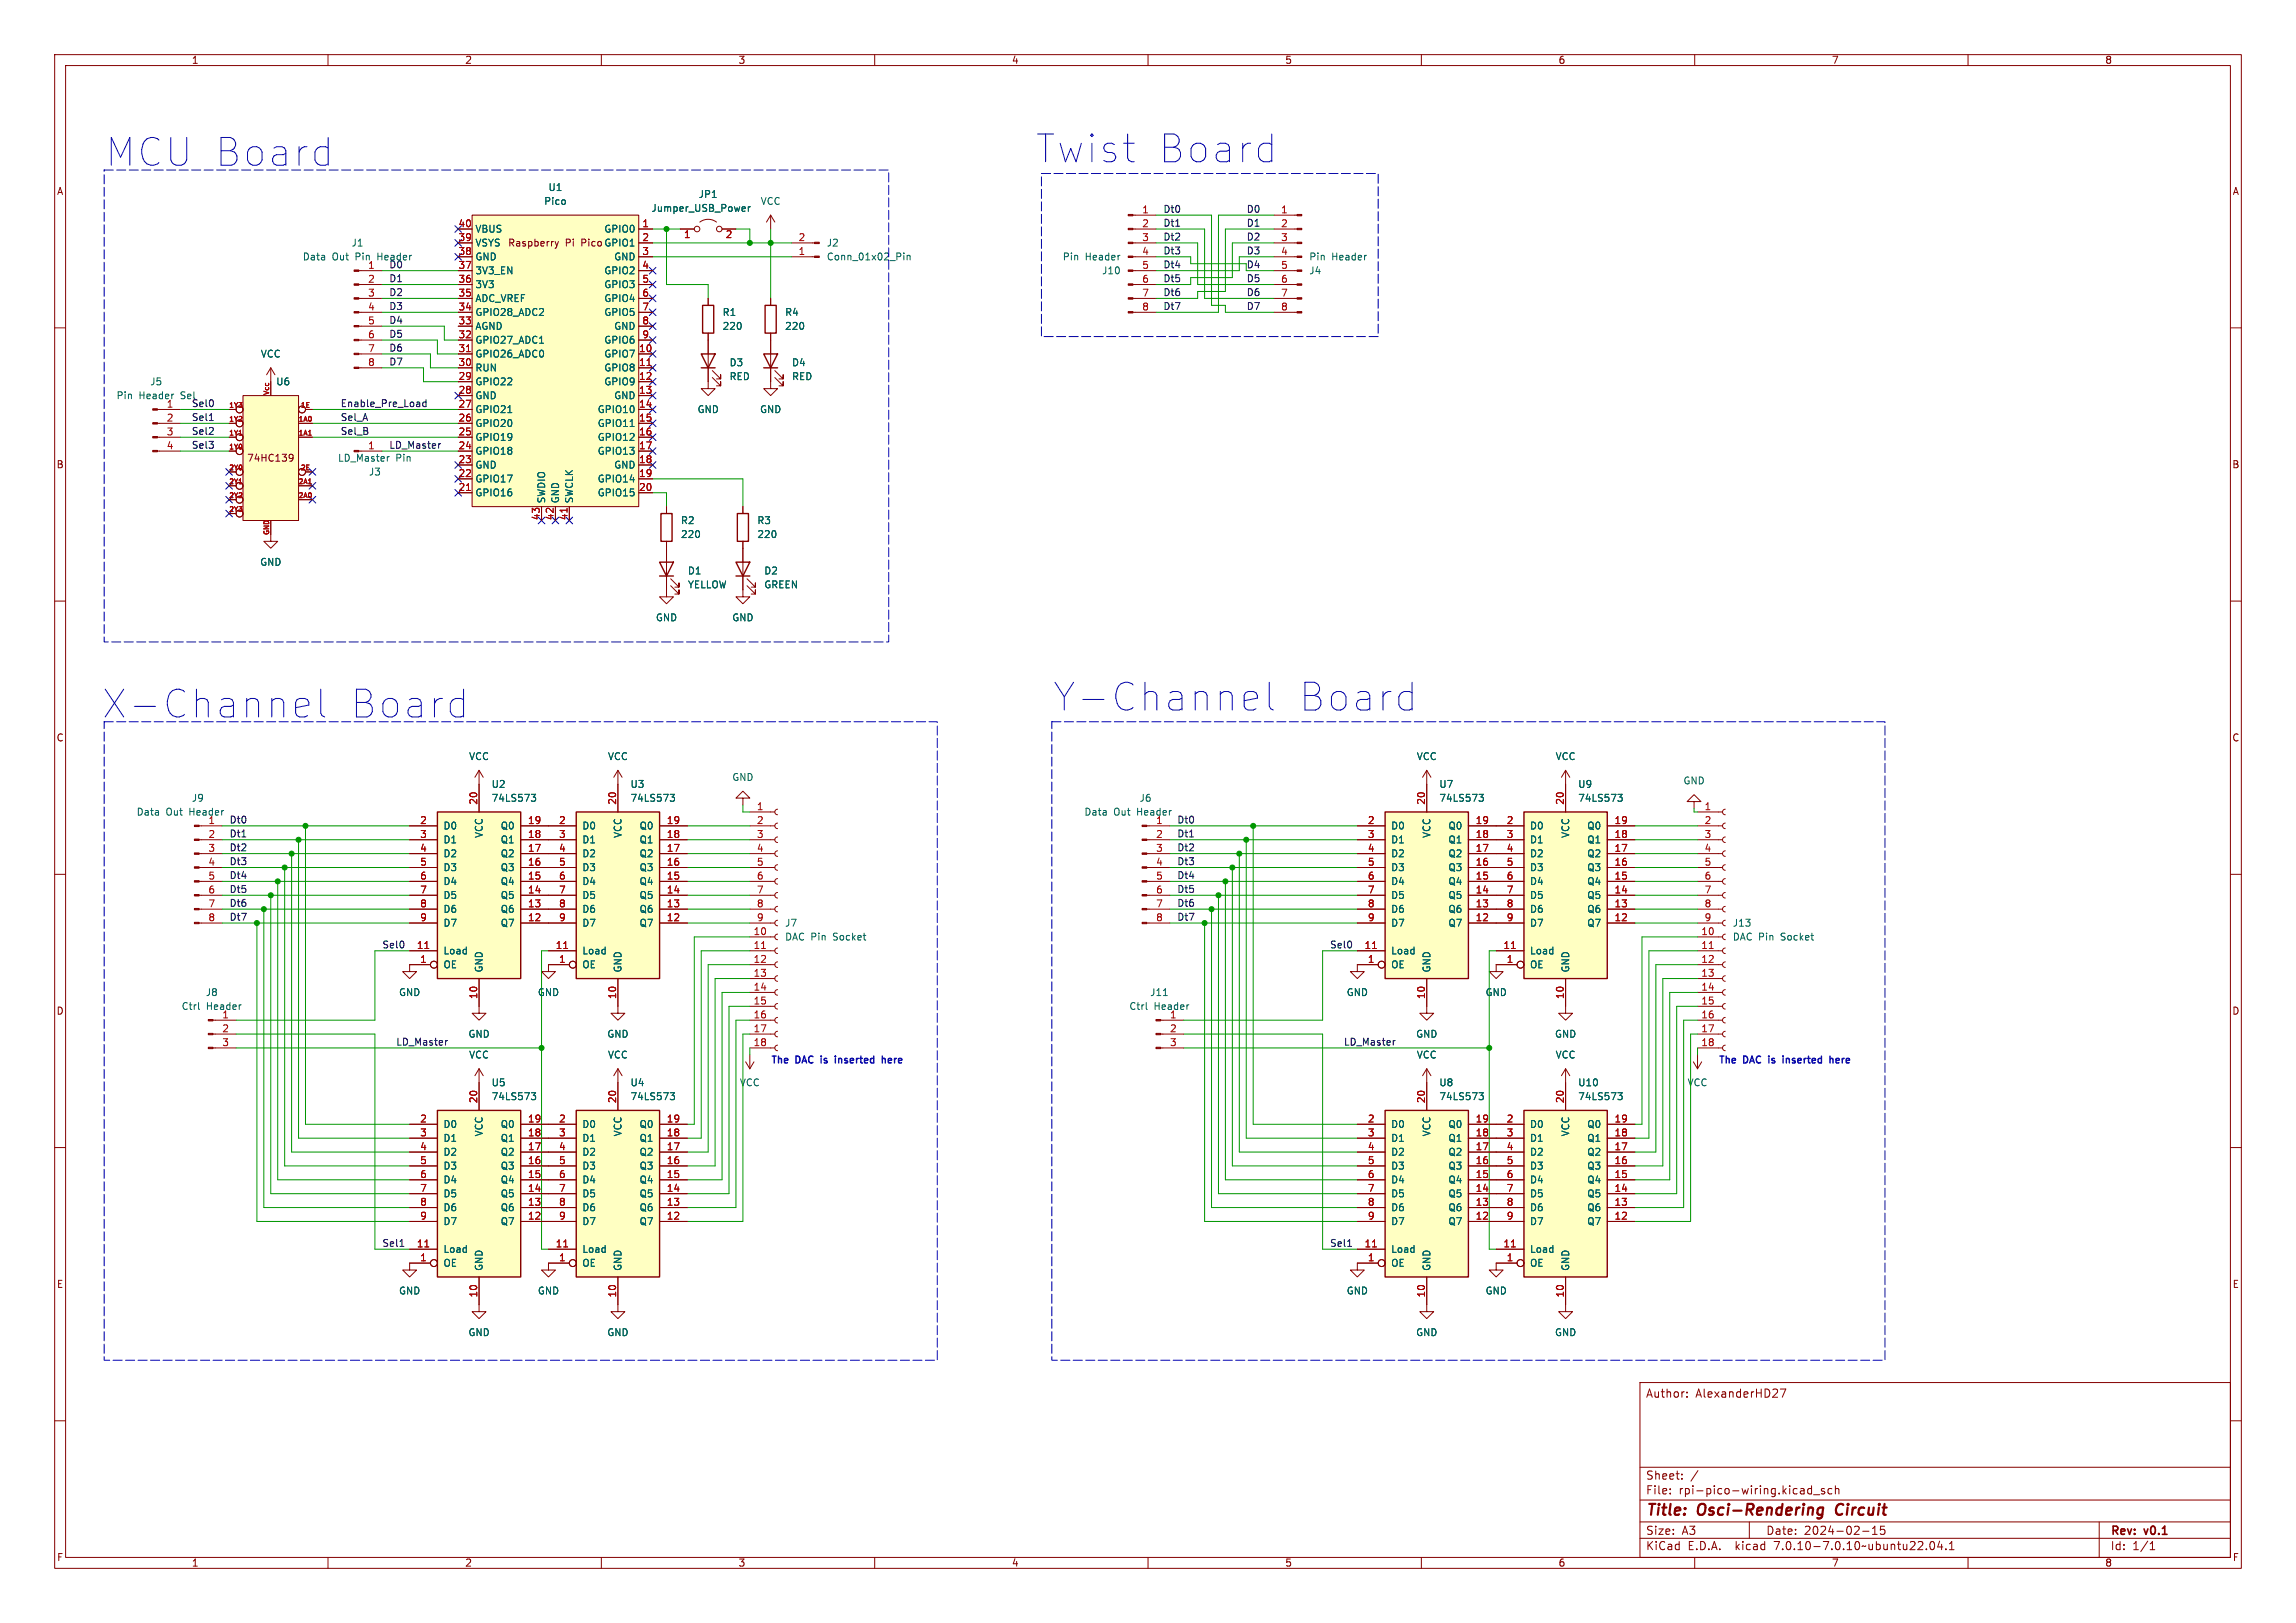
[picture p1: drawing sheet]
<svg xmlns="http://www.w3.org/2000/svg" width="420mm" height="297mm" viewBox="0 0 420 297" stroke-linecap="round" stroke-linejoin="round" font-family="sans-serif">
<defs><g id="words">
<g font-size="7.1" fill="#0000c2">
<text x="19" y="30.9">MCU Board</text>
<text x="189.2" y="30.2">Twist</text>
<text x="211.2" y="30.2">Board</text>
<text x="18.4" y="131.8">X-Channel</text>
<text x="63.3" y="131.8">Board</text>
<text x="192.4" y="130.6">Y-Channel</text>
<text x="236.8" y="130.6">Board</text>
</g>
<g font-size="2.8" fill="#840000">
<text x="301" y="277.9">Title:</text>
<text x="310.6" y="277.9">Osci-Rendering</text>
<text x="336.7" y="277.9">Circuit</text>
</g>
<g font-size="2.1" fill="#840000">
<text x="301" y="256">Author:</text>
<text x="310.1" y="256">AlexanderHD27</text>
<text x="301" y="273.7">File:</text>
<text x="301" y="271">Sheet:</text>
<text x="307.1" y="273.7">rpi-pico-wiring.kicad_sch</text>
<text x="301" y="281.1">Size:</text>
<text x="307.6" y="281.1">A3</text>
<text x="323" y="281.1">Date:</text>
<text x="330" y="281.1">2024-02-15</text>
<text x="386" y="281.3">Rev:</text>
<text x="392.4" y="281.3">v0.1</text>
<text x="301" y="283.9">KiCad</text>
<text x="308.7" y="283.9">E.D.A.</text>
<text x="317.6" y="283.9">kicad</text>
<text x="324.8" y="283.9">7.0.10-7.0.10~ubuntu22.04.1</text>
<text x="386" y="283.9">Id:</text>
<text x="390.1" y="283.9">1/1</text>
</g>
<g font-size="1.8" fill="#840000">
<text x="35" y="11.9">1</text>
<text x="85" y="11.9">2</text>
<text x="135" y="11.9">3</text>
<text x="185" y="11.9">4</text>
<text x="235" y="11.9">5</text>
<text x="285" y="11.9">6</text>
<text x="335" y="11.9">7</text>
<text x="385" y="11.9">8</text>
<text x="10.3" y="35.9">A</text>
<text x="408.3" y="35.9">A</text>
<text x="92.8" y="45.3">Raspberry</text>
<text x="103.4" y="45.3">Pi</text>
<text x="106.5" y="45.3">Pico GPIO1</text>
<text x="10.3" y="85.9">B</text>
<text x="45.1" y="84.7">74HC139</text>
<text x="408.2" y="85.9">B</text>
<text x="10.3" y="135.9">C</text>
<text x="408.2" y="135.9">C</text>
<text x="10.3" y="185.9">D</text>
<text x="408.2" y="185.9">D</text>
<text x="10.3" y="235.9">E</text>
<text x="408.3" y="235.9">E</text>
<text x="10.3" y="285.9">F</text>
<text x="35" y="286.9">1</text>
<text x="85" y="286.9">2</text>
<text x="135" y="286.9">3</text>
<text x="185" y="286.9">4</text>
<text x="235" y="286.9">5</text>
<text x="285" y="286.9">6</text>
<text x="335" y="286.9">7</text>
<text x="385" y="286.9">8</text>
<text x="408.3" y="285.9">F</text>
</g>
<g font-size="1.8" fill="#006464">
<text x="100.2" y="35.2">U1</text>
<text x="99.4" y="37.7">Pico</text>
<text x="119.1" y="39">Jumper_USB_Power</text>
<text x="127.7" y="36.4">JP1</text>
<text x="139.1" y="37.7">VCC</text>
<text x="55.3" y="47.9">Data</text>
<text x="60.8" y="47.9">Out</text>
<text x="64.2" y="45.3">J1</text>
<text x="65.1" y="47.9">Pin</text>
<text x="69.3" y="47.9">Header</text>
<text x="86.9" y="47.9">GND</text>
<text x="86.9" y="45.3">VSYS</text>
<text x="86.9" y="42.8">VBUS</text>
<text x="110.4" y="42.8">GPIO0</text>
<text x="110.4" y="45.3">GPIO1</text>
<text x="112.3" y="47.9">GND</text>
<text x="151.1" y="45.3">J2</text>
<text x="151.1" y="47.9">Conn_01x02_Pin</text>
<text x="194.3" y="47.9">Pin</text>
<text x="198.5" y="47.9">Header</text>
<text x="239.4" y="47.9">Pin</text>
<text x="243.6" y="47.9">Header</text>
<text x="86.9" y="52.9">3V3</text>
<text x="86.9" y="50.4">3V3_EN</text>
<text x="110.4" y="50.4">GPIO2</text>
<text x="110.4" y="52.9">GPIO3</text>
<text x="201.5" y="50.4">J10</text>
<text x="239.4" y="50.4">J4</text>
<text x="86.9" y="58">GPIO28_ADC2</text>
<text x="86.9" y="55.5">ADC_VREF</text>
<text x="110.4" y="55.5">GPIO4</text>
<text x="110.4" y="58">GPIO5</text>
<text x="132.1" y="58">R1</text>
<text x="143.5" y="58">R4</text>
<text x="47.6" y="65.6">VCC</text>
<text x="86.9" y="65.6">GPIO26_ADC0</text>
<text x="86.9" y="63.1">GPIO27_ADC1</text>
<text x="86.9" y="60.6">AGND</text>
<text x="110.4" y="65.6">GPIO7</text>
<text x="110.4" y="63.1">GPIO6</text>
<text x="112.3" y="60.6">GND</text>
<text x="132.1" y="60.6">220</text>
<text x="143.5" y="60.6">220</text>
<text x="27.4" y="70.7">J5</text>
<text x="50.4" y="70.7">U6</text>
<text x="86.9" y="70.7">GPIO22</text>
<text x="86.9" y="68.2">RUN</text>
<text x="110.4" y="68.2">GPIO8</text>
<text x="110.4" y="70.7">GPIO9</text>
<text x="133.4" y="67.2">D3</text>
<text x="133.4" y="69.8">RED</text>
<text x="144.8" y="67.2">D4</text>
<text x="144.8" y="69.8">RED</text>
<text x="21.2" y="73.3">Pin</text>
<text x="25.4" y="73.3">Header</text>
<text x="30.4" y="74.7">1</text>
<text x="86.9" y="75.8">GPIO21</text>
<text x="86.9" y="73.3">GND</text>
<text x="109.2" y="75.8">GPIO10</text>
<text x="112.3" y="73.3">GND</text>
<text x="127.5" y="75.8">GND</text>
<text x="138.9" y="75.8">GND</text>
<text x="86.9" y="83.4">GPIO18</text>
<text x="86.9" y="80.9">GPIO19</text>
<text x="86.9" y="78.3">GPIO20</text>
<text x="109.2" y="78.3">GPIO11</text>
<text x="109.2" y="80.9">GPIO12</text>
<text x="109.2" y="83.4">GPIO13</text>
<text x="61.7" y="84.7">LD_Master</text>
<text x="67.4" y="87.2">J3</text>
<text x="72.4" y="84.7">Pin</text>
<text x="86.9" y="88.5">GPIO17</text>
<text x="86.9" y="86">GND</text>
<text x="109.2" y="88.5">GPIO14</text>
<text x="112.3" y="86">GND</text>
<text x="86.9" y="91">GPIO16</text>
<text x="99.9" y="92.2" transform="rotate(-90 99.9 92.2)">SWDIO</text>
<text x="102.5" y="92.2" transform="rotate(-90 102.5 92.2)">GND</text>
<text x="105" y="92.2" transform="rotate(-90 105 92.2)">SWCLK</text>
<text x="109.2" y="91">GPIO15</text>
<text x="124.5" y="96.1">R2</text>
<text x="124.5" y="98.7">220</text>
<text x="138.4" y="96.1">R3</text>
<text x="138.4" y="98.7">220</text>
<text x="47.5" y="103.7">GND</text>
<text x="125.7" y="105.3">D1</text>
<text x="125.7" y="107.9">YELLOW</text>
<text x="139.7" y="105.3">D2</text>
<text x="139.7" y="107.9">GREEN</text>
<text x="119.9" y="113.9">GND</text>
<text x="133.9" y="113.9">GND</text>
<text x="85.7" y="139.3">VCC</text>
<text x="111.1" y="139.3">VCC</text>
<text x="133.9" y="143.1">GND</text>
<text x="259.1" y="139.3">VCC</text>
<text x="284.5" y="139.3">VCC</text>
<text x="307.8" y="143.7">GND</text>
<text x="24.9" y="149.5">Data</text>
<text x="30.4" y="149.5">Out</text>
<text x="34.7" y="149.5">Header</text>
<text x="35" y="146.9">J9</text>
<text x="89.8" y="144.4">U2</text>
<text x="89.8" y="146.9">74LS573</text>
<text x="115.2" y="144.4">U3</text>
<text x="115.2" y="146.9">74LS573</text>
<text x="198.3" y="149.5">Data</text>
<text x="203.7" y="149.5">Out</text>
<text x="208.1" y="149.5">Header</text>
<text x="208.4" y="146.9">J6</text>
<text x="263.2" y="144.4">U7</text>
<text x="263.2" y="146.9">74LS573</text>
<text x="288.6" y="144.4">U9</text>
<text x="288.6" y="146.9">74LS573</text>
<text x="38" y="150.9">1</text>
<text x="81" y="152">D0</text>
<text x="81" y="154.5">D1</text>
<text x="88.5" y="153.4" transform="rotate(-90 88.5 153.4)">VCC</text>
<text x="91.5" y="154.5">Q1</text>
<text x="91.5" y="152">Q0</text>
<text x="106.4" y="152">D0</text>
<text x="106.4" y="154.5">D1</text>
<text x="113.9" y="153.4" transform="rotate(-90 113.9 153.4)">VCC</text>
<text x="116.9" y="154.5">Q1</text>
<text x="116.9" y="152">Q0</text>
<text x="211.4" y="150.9">1</text>
<text x="254.4" y="152">D0</text>
<text x="254.4" y="154.5">D1</text>
<text x="261.8" y="153.4" transform="rotate(-90 261.8 153.4)">VCC</text>
<text x="264.8" y="154.5">Q1</text>
<text x="264.8" y="152">Q0</text>
<text x="279.8" y="152">D0</text>
<text x="279.8" y="154.5">D1</text>
<text x="287.2" y="153.4" transform="rotate(-90 287.2 153.4)">VCC</text>
<text x="290.2" y="154.5">Q1</text>
<text x="290.2" y="152">Q0</text>
<text x="81" y="157.1">D2</text>
<text x="81" y="159.6">D3</text>
<text x="91.5" y="159.6">Q3</text>
<text x="91.5" y="157.1">Q2</text>
<text x="106.4" y="157.1">D2</text>
<text x="106.4" y="159.6">D3</text>
<text x="116.9" y="159.6">Q3</text>
<text x="116.9" y="157.1">Q2</text>
<text x="254.4" y="157.1">D2</text>
<text x="254.4" y="159.6">D3</text>
<text x="264.8" y="159.6">Q3</text>
<text x="264.8" y="157.1">Q2</text>
<text x="279.8" y="157.1">D2</text>
<text x="279.8" y="159.6">D3</text>
<text x="290.2" y="159.6">Q3</text>
<text x="290.2" y="157.1">Q2</text>
<text x="81" y="162.2">D4</text>
<text x="81" y="164.7">D5</text>
<text x="81" y="167.2">D6</text>
<text x="91.5" y="167.2">Q6</text>
<text x="91.5" y="164.7">Q5</text>
<text x="91.5" y="162.2">Q4</text>
<text x="106.4" y="162.2">D4</text>
<text x="106.4" y="164.7">D5</text>
<text x="106.4" y="167.2">D6</text>
<text x="116.9" y="167.2">Q6</text>
<text x="116.9" y="164.7">Q5</text>
<text x="116.9" y="162.2">Q4</text>
<text x="254.4" y="162.2">D4</text>
<text x="254.4" y="164.7">D5</text>
<text x="254.4" y="167.2">D6</text>
<text x="264.8" y="167.2">Q6</text>
<text x="264.8" y="164.7">Q5</text>
<text x="264.8" y="162.2">Q4</text>
<text x="279.8" y="162.2">D4</text>
<text x="279.8" y="164.7">D5</text>
<text x="279.8" y="167.2">D6</text>
<text x="290.2" y="167.2">Q6</text>
<text x="290.2" y="164.7">Q5</text>
<text x="290.2" y="162.2">Q4</text>
<text x="81" y="169.8">D7</text>
<text x="91.5" y="169.8">Q7</text>
<text x="106.4" y="169.8">D7</text>
<text x="116.9" y="169.8">Q7</text>
<text x="143.5" y="169.8">J7</text>
<text x="143.5" y="172.3">DAC Pin</text>
<text x="152.5" y="172.3">Socket</text>
<text x="254.4" y="169.8">D7</text>
<text x="264.8" y="169.8">Q7</text>
<text x="279.8" y="169.8">D7</text>
<text x="290.2" y="169.8">Q7</text>
<text x="316.9" y="169.8">J13</text>
<text x="316.9" y="172.3">DAC Pin</text>
<text x="325.9" y="172.3">Socket</text>
<text x="81" y="177.4">OE</text>
<text x="81" y="174.9">Load</text>
<text x="88.5" y="178.1" transform="rotate(-90 88.5 178.1)">GND</text>
<text x="106.4" y="177.4">OE</text>
<text x="106.4" y="174.9">Load</text>
<text x="113.9" y="178.1" transform="rotate(-90 113.9 178.1)">GND</text>
<text x="254.4" y="177.4">OE</text>
<text x="254.4" y="174.9">Load</text>
<text x="261.8" y="178.1" transform="rotate(-90 261.8 178.1)">GND</text>
<text x="279.8" y="177.4">OE</text>
<text x="279.8" y="174.9">Load</text>
<text x="287.2" y="178.1" transform="rotate(-90 287.2 178.1)">GND</text>
<text x="33.1" y="185">Ctrl</text>
<text x="37.5" y="182.5">J8</text>
<text x="37.7" y="185">Header</text>
<text x="72.9" y="182.5">GND</text>
<text x="98.3" y="182.5">GND</text>
<text x="206.5" y="185">Ctrl</text>
<text x="210.3" y="182.5">J11</text>
<text x="211.1" y="185">Header</text>
<text x="246.2" y="182.5">GND</text>
<text x="271.6" y="182.5">GND</text>
<text x="40.6" y="186.4">1</text>
<text x="85.6" y="190.1">GND</text>
<text x="111" y="190.1">GND</text>
<text x="213.9" y="186.4">1</text>
<text x="258.9" y="190.1">GND</text>
<text x="284.3" y="190.1">GND</text>
<text x="85.7" y="193.9">VCC</text>
<text x="111.1" y="193.9">VCC</text>
<text x="259.1" y="193.9">VCC</text>
<text x="284.5" y="193.9">VCC</text>
<text x="89.8" y="199">U5</text>
<text x="89.8" y="201.5">74LS573</text>
<text x="115.2" y="199">U4</text>
<text x="115.2" y="201.5">74LS573</text>
<text x="135.2" y="199">VCC</text>
<text x="263.2" y="199">U8</text>
<text x="263.2" y="201.5">74LS573</text>
<text x="288.6" y="199">U10</text>
<text x="288.6" y="201.5">74LS573</text>
<text x="308.6" y="199">VCC</text>
<text x="81" y="206.6">D0</text>
<text x="81" y="209.1">D1</text>
<text x="88.5" y="208" transform="rotate(-90 88.5 208)">VCC</text>
<text x="91.5" y="209.1">Q1</text>
<text x="91.5" y="206.6">Q0</text>
<text x="106.4" y="206.6">D0</text>
<text x="106.4" y="209.1">D1</text>
<text x="113.9" y="208" transform="rotate(-90 113.9 208)">VCC</text>
<text x="116.9" y="209.1">Q1</text>
<text x="116.9" y="206.6">Q0</text>
<text x="254.4" y="206.6">D0</text>
<text x="254.4" y="209.1">D1</text>
<text x="261.8" y="208" transform="rotate(-90 261.8 208)">VCC</text>
<text x="264.8" y="209.1">Q1</text>
<text x="264.8" y="206.6">Q0</text>
<text x="279.8" y="206.6">D0</text>
<text x="279.8" y="209.1">D1</text>
<text x="287.2" y="208" transform="rotate(-90 287.2 208)">VCC</text>
<text x="290.2" y="209.1">Q1</text>
<text x="290.2" y="206.6">Q0</text>
<text x="81" y="211.7">D2</text>
<text x="81" y="214.2">D3</text>
<text x="91.5" y="214.2">Q3</text>
<text x="91.5" y="211.7">Q2</text>
<text x="106.4" y="211.7">D2</text>
<text x="106.4" y="214.2">D3</text>
<text x="116.9" y="214.2">Q3</text>
<text x="116.9" y="211.7">Q2</text>
<text x="254.4" y="211.7">D2</text>
<text x="254.4" y="214.2">D3</text>
<text x="264.8" y="214.2">Q3</text>
<text x="264.8" y="211.7">Q2</text>
<text x="279.8" y="211.7">D2</text>
<text x="279.8" y="214.2">D3</text>
<text x="290.2" y="214.2">Q3</text>
<text x="290.2" y="211.7">Q2</text>
<text x="81" y="216.8">D4</text>
<text x="81" y="219.3">D5</text>
<text x="81" y="221.8">D6</text>
<text x="91.5" y="221.8">Q6</text>
<text x="91.5" y="219.3">Q5</text>
<text x="91.5" y="216.8">Q4</text>
<text x="106.4" y="216.8">D4</text>
<text x="106.4" y="219.3">D5</text>
<text x="106.4" y="221.8">D6</text>
<text x="116.9" y="221.8">Q6</text>
<text x="116.9" y="219.3">Q5</text>
<text x="116.9" y="216.8">Q4</text>
<text x="254.4" y="216.8">D4</text>
<text x="254.4" y="219.3">D5</text>
<text x="254.4" y="221.8">D6</text>
<text x="264.8" y="221.8">Q6</text>
<text x="264.8" y="219.3">Q5</text>
<text x="264.8" y="216.8">Q4</text>
<text x="279.8" y="216.8">D4</text>
<text x="279.8" y="219.3">D5</text>
<text x="279.8" y="221.8">D6</text>
<text x="290.2" y="221.8">Q6</text>
<text x="290.2" y="219.3">Q5</text>
<text x="290.2" y="216.8">Q4</text>
<text x="81" y="224.4">D7</text>
<text x="91.5" y="224.4">Q7</text>
<text x="106.4" y="224.4">D7</text>
<text x="116.9" y="224.4">Q7</text>
<text x="254.4" y="224.4">D7</text>
<text x="264.8" y="224.4">Q7</text>
<text x="279.8" y="224.4">D7</text>
<text x="290.2" y="224.4">Q7</text>
<text x="81" y="232">OE</text>
<text x="81" y="229.5">Load</text>
<text x="88.5" y="232.7" transform="rotate(-90 88.5 232.7)">GND</text>
<text x="106.4" y="232">OE</text>
<text x="106.4" y="229.5">Load</text>
<text x="113.9" y="232.7" transform="rotate(-90 113.9 232.7)">GND</text>
<text x="254.4" y="232">OE</text>
<text x="254.4" y="229.5">Load</text>
<text x="261.8" y="232.7" transform="rotate(-90 261.8 232.7)">GND</text>
<text x="279.8" y="232">OE</text>
<text x="279.8" y="229.5">Load</text>
<text x="287.2" y="232.7" transform="rotate(-90 287.2 232.7)">GND</text>
<text x="72.9" y="237.1">GND</text>
<text x="98.3" y="237.1">GND</text>
<text x="246.2" y="237.1">GND</text>
<text x="271.6" y="237.1">GND</text>
<text x="85.6" y="244.7">GND</text>
<text x="111" y="244.7">GND</text>
<text x="258.9" y="244.7">GND</text>
<text x="284.3" y="244.7">GND</text>
</g>
<g font-size="1.8" fill="#a90000">
<text x="83.8" y="41.7">40</text>
<text x="117.4" y="41.7">1</text>
<text x="208.8" y="39.1">1</text>
<text x="208.8" y="41.7">2</text>
<text x="234.2" y="39.1">1</text>
<text x="234.2" y="41.7">2</text>
<text x="83.8" y="46.7">38</text>
<text x="83.8" y="44.2">39</text>
<text x="117.4" y="44.2">2</text>
<text x="117.4" y="46.7">3</text>
<text x="125" y="43.9">1</text>
<text x="132.6" y="43.9">2</text>
<text x="146" y="46.7">1</text>
<text x="146" y="44.2">2</text>
<text x="208.8" y="44.2">3</text>
<text x="208.8" y="46.7">4</text>
<text x="234.2" y="44.2">3</text>
<text x="234.2" y="46.7">4</text>
<text x="67.2" y="49.3">1</text>
<text x="67.2" y="51.8">2</text>
<text x="83.8" y="51.8">36</text>
<text x="83.8" y="49.3">37</text>
<text x="117.4" y="49.3">4</text>
<text x="117.4" y="51.8">5</text>
<text x="208.8" y="49.3">5</text>
<text x="208.8" y="51.8">6</text>
<text x="234.2" y="49.3">5</text>
<text x="234.2" y="51.8">6</text>
<text x="67.2" y="54.4">3</text>
<text x="67.2" y="56.9">4</text>
<text x="67.2" y="59.4">5</text>
<text x="83.8" y="59.4">33</text>
<text x="83.8" y="56.9">34</text>
<text x="83.8" y="54.4">35</text>
<text x="117.4" y="54.4">6</text>
<text x="117.4" y="56.9">7</text>
<text x="117.4" y="59.4">8</text>
<text x="208.8" y="54.4">7</text>
<text x="208.8" y="56.9">8</text>
<text x="234.2" y="54.4">7</text>
<text x="234.2" y="56.9">8</text>
<text x="67.2" y="62">6</text>
<text x="67.2" y="64.5">7</text>
<text x="83.8" y="64.5">31</text>
<text x="83.8" y="62">32</text>
<text x="116.8" y="64.5">10</text>
<text x="117.4" y="62">9</text>
<text x="67.2" y="67.1">8</text>
<text x="83.8" y="69.6">29</text>
<text x="83.8" y="67.1">30</text>
<text x="116.8" y="67.1">11</text>
<text x="116.8" y="69.6">12</text>
<text x="30.4" y="77.2">2</text>
<text x="83.8" y="77.2">26</text>
<text x="83.8" y="74.7">27</text>
<text x="83.8" y="72.1">28</text>
<text x="116.8" y="72.1">13</text>
<text x="116.8" y="74.7">14</text>
<text x="116.8" y="77.2">15</text>
<text x="30.4" y="79.8">3</text>
<text x="30.4" y="82.3">4</text>
<text x="67.2" y="82.3">1</text>
<text x="83.8" y="82.3">24</text>
<text x="83.8" y="79.8">25</text>
<text x="116.8" y="79.8">16</text>
<text x="116.8" y="82.3">17</text>
<text x="83.8" y="89.9">21</text>
<text x="83.8" y="87.4">22</text>
<text x="83.8" y="84.8">23</text>
<text x="116.8" y="84.8">18</text>
<text x="116.8" y="87.4">19</text>
<text x="116.8" y="89.9">20</text>
<text x="98.8" y="95.3" transform="rotate(-90 98.8 95.3)">43</text>
<text x="101.3" y="95.3" transform="rotate(-90 101.3 95.3)">42</text>
<text x="103.9" y="95.3" transform="rotate(-90 103.9 95.3)">41</text>
<text x="87.4" y="147.4" transform="rotate(-90 87.4 147.4)">20</text>
<text x="112.8" y="147.4" transform="rotate(-90 112.8 147.4)">20</text>
<text x="138.4" y="148.3">1</text>
<text x="260.7" y="147.4" transform="rotate(-90 260.7 147.4)">20</text>
<text x="286.1" y="147.4" transform="rotate(-90 286.1 147.4)">20</text>
<text x="311.7" y="148.3">1</text>
<text x="38" y="153.4">2</text>
<text x="38" y="156">3</text>
<text x="76.8" y="150.9">2</text>
<text x="76.8" y="153.4">3</text>
<text x="76.8" y="156">4</text>
<text x="96.5" y="156">17</text>
<text x="96.5" y="153.4">18</text>
<text x="96.5" y="150.9">19</text>
<text x="102.2" y="150.9">2</text>
<text x="102.2" y="153.4">3</text>
<text x="102.2" y="156">4</text>
<text x="121.9" y="156">17</text>
<text x="121.9" y="153.4">18</text>
<text x="121.9" y="150.9">19</text>
<text x="138.4" y="150.9">2</text>
<text x="138.4" y="153.4">3</text>
<text x="138.4" y="156">4</text>
<text x="211.4" y="153.4">2</text>
<text x="211.4" y="156">3</text>
<text x="250.1" y="150.9">2</text>
<text x="250.1" y="153.4">3</text>
<text x="250.1" y="156">4</text>
<text x="269.8" y="156">17</text>
<text x="269.8" y="153.4">18</text>
<text x="269.8" y="150.9">19</text>
<text x="275.5" y="150.9">2</text>
<text x="275.5" y="153.4">3</text>
<text x="275.5" y="156">4</text>
<text x="295.2" y="156">17</text>
<text x="295.2" y="153.4">18</text>
<text x="295.2" y="150.9">19</text>
<text x="311.7" y="150.9">2</text>
<text x="311.7" y="153.4">3</text>
<text x="311.7" y="156">4</text>
<text x="38" y="158.5">4</text>
<text x="38" y="161">5</text>
<text x="76.8" y="158.5">5</text>
<text x="76.8" y="161">6</text>
<text x="96.5" y="161">15</text>
<text x="96.5" y="158.5">16</text>
<text x="102.2" y="158.5">5</text>
<text x="102.2" y="161">6</text>
<text x="121.9" y="161">15</text>
<text x="121.9" y="158.5">16</text>
<text x="138.4" y="158.5">5</text>
<text x="138.4" y="161">6</text>
<text x="211.4" y="158.5">4</text>
<text x="211.4" y="161">5</text>
<text x="250.1" y="158.5">5</text>
<text x="250.1" y="161">6</text>
<text x="269.8" y="161">15</text>
<text x="269.8" y="158.5">16</text>
<text x="275.5" y="158.5">5</text>
<text x="275.5" y="161">6</text>
<text x="295.2" y="161">15</text>
<text x="295.2" y="158.5">16</text>
<text x="311.7" y="158.5">5</text>
<text x="311.7" y="161">6</text>
<text x="38" y="163.6">6</text>
<text x="38" y="166.1">7</text>
<text x="76.8" y="163.6">7</text>
<text x="76.8" y="166.1">8</text>
<text x="96.5" y="166.1">13</text>
<text x="96.5" y="163.6">14</text>
<text x="102.2" y="163.6">7</text>
<text x="102.2" y="166.1">8</text>
<text x="121.9" y="166.1">13</text>
<text x="121.9" y="163.6">14</text>
<text x="138.4" y="163.6">7</text>
<text x="138.4" y="166.1">8</text>
<text x="211.4" y="163.6">6</text>
<text x="211.4" y="166.1">7</text>
<text x="250.1" y="163.6">7</text>
<text x="250.1" y="166.1">8</text>
<text x="269.8" y="166.1">13</text>
<text x="269.8" y="163.6">14</text>
<text x="275.5" y="163.6">7</text>
<text x="275.5" y="166.1">8</text>
<text x="295.2" y="166.1">13</text>
<text x="295.2" y="163.6">14</text>
<text x="311.7" y="163.6">7</text>
<text x="311.7" y="166.1">8</text>
<text x="38" y="168.7">8</text>
<text x="76.2" y="173.7">11</text>
<text x="76.8" y="168.7">9</text>
<text x="96.5" y="168.7">12</text>
<text x="101.6" y="173.7">11</text>
<text x="102.2" y="168.7">9</text>
<text x="121.9" y="168.7">12</text>
<text x="137.8" y="171.2">10</text>
<text x="137.8" y="173.7">11</text>
<text x="138.4" y="168.7">9</text>
<text x="211.4" y="168.7">8</text>
<text x="249.5" y="173.7">11</text>
<text x="250.1" y="168.7">9</text>
<text x="269.8" y="168.7">12</text>
<text x="274.9" y="173.7">11</text>
<text x="275.5" y="168.7">9</text>
<text x="295.2" y="168.7">12</text>
<text x="311.1" y="171.2">10</text>
<text x="311.1" y="173.7">11</text>
<text x="311.7" y="168.7">9</text>
<text x="76.8" y="176.3">1</text>
<text x="102.2" y="176.3">1</text>
<text x="137.8" y="176.3">12</text>
<text x="137.8" y="178.8">13</text>
<text x="250.1" y="176.3">1</text>
<text x="275.5" y="176.3">1</text>
<text x="311.1" y="176.3">12</text>
<text x="311.1" y="178.8">13</text>
<text x="87.4" y="182.9" transform="rotate(-90 87.4 182.9)">10</text>
<text x="112.8" y="182.9" transform="rotate(-90 112.8 182.9)">10</text>
<text x="137.8" y="181.4">14</text>
<text x="137.8" y="183.9">15</text>
<text x="260.7" y="182.9" transform="rotate(-90 260.7 182.9)">10</text>
<text x="286.1" y="182.9" transform="rotate(-90 286.1 182.9)">10</text>
<text x="311.1" y="181.4">14</text>
<text x="311.1" y="183.9">15</text>
<text x="40.6" y="189">2</text>
<text x="40.6" y="191.5">3</text>
<text x="137.8" y="186.4">16</text>
<text x="137.8" y="189">17</text>
<text x="137.8" y="191.5">18</text>
<text x="213.9" y="189">2</text>
<text x="213.9" y="191.5">3</text>
<text x="311.1" y="186.4">16</text>
<text x="311.1" y="189">17</text>
<text x="311.1" y="191.5">18</text>
<text x="87.4" y="202" transform="rotate(-90 87.4 202)">20</text>
<text x="112.8" y="202" transform="rotate(-90 112.8 202)">20</text>
<text x="260.7" y="202" transform="rotate(-90 260.7 202)">20</text>
<text x="286.1" y="202" transform="rotate(-90 286.1 202)">20</text>
<text x="76.8" y="205.5">2</text>
<text x="76.8" y="208">3</text>
<text x="96.5" y="208">18</text>
<text x="96.5" y="205.5">19</text>
<text x="102.2" y="205.5">2</text>
<text x="102.2" y="208">3</text>
<text x="121.9" y="208">18</text>
<text x="121.9" y="205.5">19</text>
<text x="250.1" y="205.5">2</text>
<text x="250.1" y="208">3</text>
<text x="269.8" y="208">18</text>
<text x="269.8" y="205.5">19</text>
<text x="275.5" y="205.5">2</text>
<text x="275.5" y="208">3</text>
<text x="295.2" y="208">18</text>
<text x="295.2" y="205.5">19</text>
<text x="76.8" y="210.6">4</text>
<text x="76.8" y="213.1">5</text>
<text x="76.8" y="215.6">6</text>
<text x="96.5" y="215.6">15</text>
<text x="96.5" y="213.1">16</text>
<text x="96.5" y="210.6">17</text>
<text x="102.2" y="210.6">4</text>
<text x="102.2" y="213.1">5</text>
<text x="102.2" y="215.6">6</text>
<text x="121.9" y="215.6">15</text>
<text x="121.9" y="213.1">16</text>
<text x="121.9" y="210.6">17</text>
<text x="250.1" y="210.6">4</text>
<text x="250.1" y="213.1">5</text>
<text x="250.1" y="215.6">6</text>
<text x="269.8" y="215.6">15</text>
<text x="269.8" y="213.1">16</text>
<text x="269.8" y="210.6">17</text>
<text x="275.5" y="210.6">4</text>
<text x="275.5" y="213.1">5</text>
<text x="275.5" y="215.6">6</text>
<text x="295.2" y="215.6">15</text>
<text x="295.2" y="213.1">16</text>
<text x="295.2" y="210.6">17</text>
<text x="76.8" y="218.2">7</text>
<text x="76.8" y="220.7">8</text>
<text x="96.5" y="220.7">13</text>
<text x="96.5" y="218.2">14</text>
<text x="102.2" y="218.2">7</text>
<text x="102.2" y="220.7">8</text>
<text x="121.9" y="220.7">13</text>
<text x="121.9" y="218.2">14</text>
<text x="250.1" y="218.2">7</text>
<text x="250.1" y="220.7">8</text>
<text x="269.8" y="220.7">13</text>
<text x="269.8" y="218.2">14</text>
<text x="275.5" y="218.2">7</text>
<text x="275.5" y="220.7">8</text>
<text x="295.2" y="220.7">13</text>
<text x="295.2" y="218.2">14</text>
<text x="76.8" y="223.3">9</text>
<text x="96.5" y="223.3">12</text>
<text x="102.2" y="223.3">9</text>
<text x="121.9" y="223.3">12</text>
<text x="250.1" y="223.3">9</text>
<text x="269.8" y="223.3">12</text>
<text x="275.5" y="223.3">9</text>
<text x="295.2" y="223.3">12</text>
<text x="76.2" y="228.3">11</text>
<text x="76.8" y="230.9">1</text>
<text x="101.6" y="228.3">11</text>
<text x="102.2" y="230.9">1</text>
<text x="249.5" y="228.3">11</text>
<text x="250.1" y="230.9">1</text>
<text x="274.9" y="228.3">11</text>
<text x="275.5" y="230.9">1</text>
<text x="87.4" y="237.5" transform="rotate(-90 87.4 237.5)">10</text>
<text x="112.8" y="237.5" transform="rotate(-90 112.8 237.5)">10</text>
<text x="260.7" y="237.5" transform="rotate(-90 260.7 237.5)">10</text>
<text x="286.1" y="237.5" transform="rotate(-90 286.1 237.5)">10</text>
</g>
<g font-size="1.8" fill="#0f0f0f">
<text x="212.7" y="39">Dt0</text>
<text x="212.7" y="41.6">Dt1</text>
<text x="228" y="41.6">D1</text>
<text x="228" y="39">D0</text>
<text x="212.7" y="46.6">Dt3</text>
<text x="212.7" y="44.1">Dt2</text>
<text x="228" y="44.1">D2</text>
<text x="228" y="46.6">D3</text>
<text x="71.1" y="49.2">D0</text>
<text x="71.1" y="51.7">D1</text>
<text x="212.7" y="51.7">Dt5</text>
<text x="212.7" y="49.2">Dt4</text>
<text x="228" y="51.7">D5</text>
<text x="71.1" y="59.3">D4</text>
<text x="71.1" y="54.3">D2</text>
<text x="71.1" y="56.8">D3</text>
<text x="212.7" y="56.8">Dt7</text>
<text x="212.7" y="54.3">Dt6</text>
<text x="228" y="54.3">D6</text>
<text x="228" y="56.8">D7</text>
<text x="71.1" y="64.4">D6</text>
<text x="71.1" y="61.9">D5</text>
<text x="71.1" y="67">D7</text>
<text x="33.2" y="73.3">Sel</text>
<text x="35" y="77.1">Sel1</text>
<text x="35" y="74.6">Sel0</text>
<text x="62.2" y="74.6">Enable_Pre_Load</text>
<text x="62.2" y="77.1">Sel_A</text>
<text x="35" y="82.2">Sel3</text>
<text x="35" y="79.7">Sel2</text>
<text x="62.2" y="79.7">Sel_B</text>
<text x="71.1" y="82.2">LD_Master</text>
<text x="41.9" y="153.3">Dt1</text>
<text x="41.9" y="150.8">Dt0</text>
<text x="41.9" y="155.9">Dt2</text>
<text x="215.3" y="153.3">Dt1</text>
<text x="215.3" y="155.9">Dt2</text>
<text x="215.3" y="150.8">Dt0</text>
<text x="41.9" y="160.9">Dt4</text>
<text x="41.9" y="158.4">Dt3</text>
<text x="215.3" y="160.9">Dt4</text>
<text x="215.3" y="158.4">Dt3</text>
<text x="41.9" y="163.5">Dt5</text>
<text x="41.9" y="166">Dt6</text>
<text x="215.3" y="163.5">Dt5</text>
<text x="215.3" y="166">Dt6</text>
<text x="41.9" y="168.6">Dt7</text>
<text x="69.8" y="173.6">Sel0</text>
<text x="215.3" y="168.6">Dt7</text>
<text x="243.2" y="173.6">Sel0</text>
<text x="72.4" y="191.4">LD_Master</text>
<text x="245.7" y="191.4">LD_Master</text>
<text x="69.8" y="228.3">Sel1</text>
<text x="243.2" y="228.3">Sel1</text>
</g>
<text font-size="1.8" fill="#009600" x="228" y="49.2">D4</text>
<g font-size="1.8" fill="#0000c2">
<text x="141" y="194.7">The</text>
<text x="145.7" y="194.7">DAC</text>
<text x="150.8" y="194.7">is</text>
<text x="153.9" y="194.7">inserted</text>
<text x="163" y="194.7">here</text>
<text x="314.3" y="194.7">The</text>
<text x="319" y="194.7">DAC</text>
<text x="324.1" y="194.7">is</text>
<text x="327.2" y="194.7">inserted</text>
<text x="336.3" y="194.7">here</text>
</g>
<g font-size="1.3" fill="#a90000">
<text x="41.8" y="77.2">1Y2</text>
<text x="41.8" y="74.7">1Y3</text>
<text x="49.3" y="72.4" transform="rotate(-90 49.3 72.4)">Vcc</text>
<text x="54.5" y="77.2">1A0</text>
<text x="54.9" y="74.7">1E</text>
<text x="41.8" y="82.3">1Y0</text>
<text x="41.8" y="79.8">1Y1</text>
<text x="54.5" y="79.8">1A1</text>
<text x="41.8" y="86.1">2Y0</text>
<text x="41.8" y="88.6">2Y1</text>
<text x="54.5" y="88.6">2A1</text>
<text x="54.9" y="86.1">2E</text>
<text x="41.8" y="91.2">2Y2</text>
<text x="41.8" y="93.7">2Y3</text>
<text x="54.5" y="91.2">2A0</text>
<text x="49.3" y="98" transform="rotate(-90 49.3 98)">GND</text>
</g>
</g></defs>
<g fill="none" stroke="#840000" stroke-width=".18">
<path d="M10 10h400v277h-400zM12 12h396v273h-396zM60 10v2M110 10v2M160 10v2M210 10v2M260 10v2M310 10v2M360 10v2M86.4 39.4h30.4v53.3h-30.4zM141 39.4v2.5M141 39.4l-.8 1.2"/>
<path d="M141 39.4l.7 1.2M207.2 39.4h4.3M233 39.4h4.3M10 60h2M65.6 57.2h4.2M65.6 54.6h4.2M65.6 52.1h4.2M65.6 49.5h4.2M65.6 59.7h4.2M83.8 44.5h2.6M83.8 47h2.6M83.8 57.2h2.6"/>
<path d="M83.8 54.6h2.6M83.8 52.1h2.6M83.8 49.5h2.6M83.8 41.9h2.6M83.8 59.7h2.6M101.5 44.2l.3 .8M101.8 45l-.3 .5M102.1 44.2l-.3 .8M116.8 44.5h2.6M116.8 47h2.6M116.8 57.2h2.6M116.8 54.6h2.6"/>
<path d="M116.8 52.1h2.6M116.8 49.5h2.6M116.8 41.9h2.6M116.8 59.7h2.6M124.5 41.9h2.5M128 40.6a2.54 2.54 0 0 1 3.1 0M129.5 54.6v1.3M132.1 41.9h2.5M141 54.6v1.3M144.8 44.5h4.2M144.8 47h4.2M207.2 44.5h4.3"/>
<path d="M207.2 47h4.3M207.2 57.2h4.3M207.2 54.6h4.3M207.2 52.1h4.3M207.2 49.5h4.3M207.2 41.9h4.3M233 44.5h4.3M233 47h4.3M233 57.2h4.3M233 54.6h4.3M233 52.1h4.3M233 49.5h4.3"/>
<path d="M233 41.9h4.3M408 60h2M28.8 74.9h4.2M28.8 77.5h4.2M44.4 72.4h10.2v22.9h-10.2zM49.5 67.3l-.7 1.3M49.5 67.3v5.1M49.5 67.3l.8 1.3M54.6 77.5h2.5M55.9 74.9h1.2M65.6 64.8h4.2M65.6 67.3h4.2"/>
<path d="M65.6 62.2h4.2M83.8 64.8h2.6M83.8 67.3h2.6M83.8 69.9h2.6M83.8 72.4h2.6M83.8 74.9h2.6M83.8 77.5h2.6M83.8 62.2h2.6M116.8 64.8h2.6M116.8 67.3h2.6M116.8 69.9h2.6M116.8 72.4h2.6"/>
<path d="M116.8 74.9h2.6M116.8 77.5h2.6M116.8 62.2h2.6M129.5 61v10.1h1.3l-1.3 1.3-1.2-1.3h1.2M130.3 69.1l1.5 1.5v-.7v.7h-.7M130.3 67.8l1.5 1.5v-.7v.7h-.7M141 61v10.1h1.2l-1.2 1.3-1.3-1.3h1.3M141.7 69.1l1.6 1.5v-.7v.7h-.8M141.7 67.8l1.6 1.5v-.7v.7h-.8M28.8 80h4.2M28.8 82.6h4.2M49.5 95.3v3.8h1.3l-1.3 1.2-1.2-1.2h1.2"/>
<path d="M53 83.2l.4-.1 .2 .3a.84 .84 0 0 1-.4 1h-.2M53.6 83.7l-.2 .2h-.4M54.6 80h2.5M54.6 91.4h2.5M54.6 88.9h2.5M55.9 86.4h1.2M65.6 82.6h4.2M83.8 80h2.6M83.8 82.6h2.6M83.8 85.1h2.6M83.8 87.6h2.6M83.8 90.2h2.6"/>
<path d="M99.1 92.7v2.6M101.6 92.7v2.6M104.1 92.7v2.6M116.8 80h2.6M116.8 82.6h2.6M116.8 85.1h2.6M116.8 87.6h2.6M116.8 90.2h2.6M121.9 99.1v10.1h1.3l-1.3 1.3-1.3-1.3h1.3M121.9 92.7v1.3M135.9 99.1v10.1h1.3l-1.3 1.3-1.3-1.3h1.3M135.9 92.7v1.3"/>
<path d="M10 110h2M122.7 107.2l1.5 1.5v-.7v.7h-.8M122.7 105.9l1.5 1.5v-.7v.7h-.8M136.7 107.2l1.5 1.5v-.7v.7h-.8M136.7 105.9l1.5 1.5v-.7v.7h-.8M408 110h2M10 160h2M36.4 158.8h4.2M36.4 156.2h4.2M36.4 153.7h4.2M36.4 151.1h4.2M74.9 158.8h5.1"/>
<path d="M74.9 156.2h5.1M74.9 153.7h5.1M74.9 151.1h5.1M87.6 141v7.6M87.6 141l-.7 1.2M87.6 141l.8 1.2M95.2 158.8h10.2M95.2 156.2h10.2M95.2 153.7h10.2M95.2 151.1h10.2M113 141v7.6M113 141l-.7 1.2"/>
<path d="M113 141l.8 1.2M120.6 158.8h5.1M120.6 156.2h5.1M120.6 153.7h5.1M120.6 151.1h5.1M135.9 146.1h1.3l-1.3-1.3-1.3 1.3h1.3v1.2M137.2 158.8h4.5M137.2 156.2h4.5M137.2 153.7h4.5M137.2 151.1h4.5M137.2 148.6h4.5M142.2 158.2l-.3 .2-.2 .3 .2 .4 .3 .2"/>
<path d="M142.2 155.7l-.3 .1-.2 .4 .2 .4 .3 .1M142.2 153.2l-.3 .1-.2 .4 .2 .3 .3 .2M142.2 150.6l-.3 .2-.2 .3 .2 .4 .3 .1M142.2 148.1l-.3 .1-.2 .4 .2 .3 .3 .2M209.8 158.8h4.2M209.8 156.2h4.2M209.8 153.7h4.2M209.8 151.1h4.2M248.3 158.8h5.1M248.3 156.2h5.1M248.3 153.7h5.1M248.3 151.1h5.1"/>
<path d="M261 141v7.6M261 141l-.8 1.2M261 141l.7 1.2M268.6 158.8h10.2M268.6 156.2h10.2M268.6 153.7h10.2M268.6 151.1h10.2M286.4 141v7.6M286.4 141l-.8 1.2M286.4 141l.7 1.2M294 158.8h5.1M294 156.2h5.1"/>
<path d="M294 153.7h5.1M294 151.1h5.1M309.9 146.7h1.2l-1.2-1.3-1.3 1.3h1.3v1.3M310.5 158.8h4.6M310.5 156.2h4.6M310.5 153.7h4.6M310.5 151.1h4.6M310.5 148.6h4.6M315.6 158.2l-.4 .2-.1 .3 .1 .4 .4 .2M315.6 155.7l-.4 .2-.1 .3 .1 .4 .4 .1M315.6 153.2l-.4 .1-.1 .4 .1 .3 .4 .2M315.6 150.6l-.4 .2-.1 .3 .1 .4 .4 .1"/>
<path d="M315.6 148.1l-.4 .1-.1 .4 .1 .3 .4 .2M408 160h2M36.4 168.9h4.2M36.4 166.4h4.2M36.4 163.8h4.2M36.4 161.3h4.2M74.9 168.9h5.1M74.9 166.4h5.1M74.9 163.8h5.1M74.9 161.3h5.1M74.9 174h5.1M78.7 176.5h-3.8v1.3h1.3l-1.3 1.3-1.2-1.3h1.2"/>
<path d="M87.6 179.1v6.3h1.3l-1.3 1.3-1.2-1.3h1.2M95.2 168.9h10.2M95.2 166.4h10.2M95.2 163.8h10.2M95.2 161.3h10.2M100.3 174h5.1M104.1 176.5h-3.8v1.3h1.3l-1.3 1.3-1.2-1.3h1.2M113 179.1v6.3h1.3l-1.3 1.3-1.2-1.3h1.2M120.6 168.9h5.1M120.6 166.4h5.1M120.6 163.8h5.1M120.6 161.3h5.1"/>
<path d="M137.2 168.9h4.5M137.2 166.4h4.5M137.2 163.8h4.5M137.2 161.3h4.5M137.2 176.5h4.5M137.2 174h4.5M137.2 179.1h4.5M137.2 171.5h4.5M142.2 178.6l-.3 .1-.2 .4 .2 .3 .3 .2M142.2 176l-.3 .2-.2 .3 .2 .4 .3 .1M142.2 173.5l-.3 .1-.2 .4 .2 .3 .3 .2M142.2 170.9l-.3 .2-.2 .3 .2 .4 .3 .2"/>
<path d="M142.2 168.4l-.3 .1-.2 .4 .2 .4 .3 .1M142.2 165.9l-.3 .1-.2 .4 .2 .3 .3 .2M142.2 163.3l-.3 .2-.2 .3 .2 .4 .3 .1M142.2 160.8l-.3 .1-.2 .4 .2 .3 .3 .2M209.8 168.9h4.2M209.8 166.4h4.2M209.8 163.8h4.2M209.8 161.3h4.2M248.3 168.9h5.1M248.3 166.4h5.1M248.3 163.8h5.1M248.3 161.3h5.1"/>
<path d="M248.3 174h5.1M252.1 176.5h-3.8v1.3h1.3l-1.3 1.3-1.3-1.3h1.3M261 179.1v6.3h1.3l-1.3 1.3-1.3-1.3h1.3M268.6 168.9h10.2M268.6 166.4h10.2M268.6 163.8h10.2M268.6 161.3h10.2M273.7 174h5.1M277.5 176.5h-3.8v1.3h1.3l-1.3 1.3-1.3-1.3h1.3M286.4 179.1v6.3h1.3l-1.3 1.3-1.3-1.3h1.3M294 168.9h5.1M294 166.4h5.1"/>
<path d="M294 163.8h5.1M294 161.3h5.1M310.5 168.9h4.6M310.5 166.4h4.6M310.5 163.8h4.6M310.5 161.3h4.6M310.5 176.5h4.6M310.5 174h4.6M310.5 179.1h4.6M310.5 171.5h4.6M315.6 178.6l-.4 .1-.1 .4 .1 .3 .4 .2M315.6 176l-.4 .2-.1 .3 .1 .4 .4 .1"/>
<path d="M315.6 173.5l-.4 .1-.1 .4 .1 .3 .4 .2M315.6 170.9l-.4 .2-.1 .3 .1 .4 .4 .2M315.6 168.4l-.4 .2-.1 .3 .1 .4 .4 .1M315.6 165.9l-.4 .1-.1 .4 .1 .3 .4 .2M315.6 163.3l-.4 .2-.1 .3 .1 .4 .4 .1M315.6 160.8l-.4 .1-.1 .4 .1 .3 .4 .2M39 191.8h4.2M39 189.2h4.2M39 186.7h4.2M87.6 195.6v7.6M87.6 195.6l-.7 1.3M87.6 195.6l.8 1.3"/>
<path d="M113 195.6v7.6M113 195.6l-.7 1.3M113 195.6l.8 1.3M136.4 194.3l.8 1.3M137.2 191.8h4.5M137.2 189.2h4.5M137.2 186.7h4.5M137.2 184.2h4.5M137.2 181.6h4.5M137.2 193v2.6M137.9 194.3l-.7 1.3M142.2 191.3l-.3 .1-.2 .4 .2 .3 .3 .2"/>
<path d="M142.2 188.7l-.3 .2-.2 .3 .2 .4 .3 .1M142.2 186.2l-.3 .1-.2 .4 .2 .3 .3 .2M142.2 183.6l-.3 .2-.2 .3 .2 .4 .3 .2M142.2 181.1l-.3 .1-.2 .4 .2 .4 .3 .1M212.3 191.8h4.2M212.3 189.2h4.2M212.3 186.7h4.2M261 195.6l-.8 1.3M261 195.6v7.6M261 195.6l.7 1.3M286.4 195.6v7.6M286.4 195.6l-.8 1.3"/>
<path d="M286.4 195.6l.7 1.3M309.8 194.3l.7 1.3M310.5 193v2.6M310.5 191.8h4.6M310.5 189.2h4.6M310.5 186.7h4.6M310.5 184.2h4.6M310.5 181.6h4.6M311.3 194.3l-.8 1.3M315.6 191.3l-.4 .1-.1 .4 .1 .3 .4 .2M315.6 188.7l-.4 .2-.1 .3 .1 .4 .4 .1M315.6 186.2l-.4 .1-.1 .4 .1 .3 .4 .2"/>
<path d="M315.6 183.6l-.4 .2-.1 .3 .1 .4 .4 .2M315.6 181.1l-.4 .2-.1 .3 .1 .4 .4 .1M10 210h2M74.9 218.4h5.1M74.9 215.9h5.1M74.9 213.4h5.1M74.9 210.8h5.1M74.9 208.3h5.1M74.9 205.7h5.1M95.2 218.4h10.2M95.2 215.9h10.2M95.2 213.4h10.2"/>
<path d="M95.2 210.8h10.2M95.2 208.3h10.2M95.2 205.7h10.2M120.6 218.4h5.1M120.6 215.9h5.1M120.6 213.4h5.1M120.6 210.8h5.1M120.6 208.3h5.1M120.6 205.7h5.1M248.3 218.4h5.1M248.3 215.9h5.1M248.3 213.4h5.1"/>
<path d="M248.3 210.8h5.1M248.3 208.3h5.1M248.3 205.7h5.1M268.6 218.4h10.2M268.6 215.9h10.2M268.6 213.4h10.2M268.6 210.8h10.2M268.6 208.3h10.2M268.6 205.7h10.2M294 218.4h5.1M294 215.9h5.1M294 213.4h5.1"/>
<path d="M294 210.8h5.1M294 208.3h5.1M294 205.7h5.1M408 210h2M74.9 228.6h5.1M74.9 223.5h5.1M74.9 221h5.1M78.7 231.1h-3.8v1.3h1.3l-1.3 1.3-1.2-1.3h1.2M87.6 233.7v6.3h1.3l-1.3 1.3-1.2-1.3h1.2M95.2 223.5h10.2M95.2 221h10.2M100.3 228.6h5.1"/>
<path d="M104.1 231.1h-3.8v1.3h1.3l-1.3 1.3-1.2-1.3h1.2M113 233.7v6.3h1.3l-1.3 1.3-1.2-1.3h1.2M120.6 223.5h5.1M120.6 221h5.1M248.3 228.6h5.1M248.3 223.5h5.1M248.3 221h5.1M252.1 231.1h-3.8v1.3h1.3l-1.3 1.3-1.3-1.3h1.3M261 233.7v6.3h1.3l-1.3 1.3-1.3-1.3h1.3M268.6 223.5h10.2M268.6 221h10.2M273.7 228.6h5.1"/>
<path d="M277.5 231.1h-3.8v1.3h1.3l-1.3 1.3-1.3-1.3h1.3M286.4 233.7v6.3h1.3l-1.3 1.3-1.3-1.3h1.3M294 223.5h5.1M294 221h5.1M10 260h2M300 253h108v32h-108zM308.6 255.5v.2M308.6 254.8v.1M325.7 254.2h1l-.7 1.5M408 260h2M300 278.5h108M300 274.5h108"/>
<path d="M300 268.5h108M305.5 273.2v.2M305.5 272.5v.1M307.7 270.5v.2M307.7 269.8v.1M310.6 269.1l-1.3 1.9M320 278.5v3M331.4 271.9v1.5M331.4 272.5l-.5-.1-.2 .3v.4l.1 .2h.6M331.7 273.5h1.2M333.7 272.5l-.3-.1-.2 .2v.2l.5 .2v.3h-.5M335.1 272.5l-.4-.1-.3 .3v.4l.1 .2h.6"/>
<path d="M335.7 272.5l.2-.1 .4 .1 .1 .9M335.7 271.9v1.5M342.5 279.7l.4-.4v1.5M344.7 279.3h-.7l-.1 .7 .3-.1h.5l.1 .2-.1 .5-.2 .2-.6-.2M384 278.5v6.5M60 285v2M110 285v2M160 285v2M210 285v2M260 285v2M300 281.5h108M310 285v2"/>
<path d="M340.7 280.2h1.2M342.5 280.8h.9M352.4 283.4v.2M353.2 282.2l.2-.1a.8 .8 0 0 1 .5 .7 .8 .8 0 0 1-.5 .8 .99 .99 0 0 1-.2-1.4zM354.8 282l-.4 1.1h1M355.2 282.6v1M355.9 283.4v.2M356.6 283.6h.8M356.6 282.5l.4-.4v1.5M360 285v2M393.3 283.6h.9M393.3 282.5l.4-.4v1.5"/>
<circle cx="127.5" cy="41.9" r=".51"/>
<circle cx="131.6" cy="41.9" r=".51"/>
<circle cx="43.8" cy="74.9" r=".63"/>
<circle cx="43.8" cy="77.5" r=".63"/>
<circle cx="55.2" cy="74.9" r=".63"/>
<circle cx="43.8" cy="94" r=".63"/>
<circle cx="43.8" cy="86.4" r=".63"/>
<circle cx="43.8" cy="88.9" r=".63"/>
<circle cx="43.8" cy="80" r=".63"/>
<circle cx="43.8" cy="82.5" r=".63"/>
<circle cx="43.8" cy="91.4" r=".63"/>
<circle cx="55.2" cy="86.4" r=".63"/>
<circle cx="79.4" cy="176.5" r=".63"/>
<circle cx="104.8" cy="176.5" r=".63"/>
<circle cx="252.7" cy="176.5" r=".63"/>
<circle cx="278.1" cy="176.5" r=".63"/>
<circle cx="79.4" cy="231.1" r=".63"/>
<circle cx="104.8" cy="231.1" r=".63"/>
<circle cx="252.7" cy="231.1" r=".63"/>
<circle cx="278.1" cy="231.1" r=".63"/>
</g>
<path d="M332.5 277l.3 .2 .5-.1M333.5 276a.66 .66 0 0 0-1 .3M333.5 275.9l-.2 1.6a.6 .6 0 0 1-.9 .3M336.1 275.5a1.27 1.27 0 0 0 0 1.6" fill="none" stroke="#840000" stroke-width=".4"/>
<g fill="none" stroke="#840000" stroke-width=".25">
<path d="M128.5 55.9h2.1v5.1h-2.1zM140 55.9h2v5.1h-2zM128.3 64.8h2.5l-1.3 2.5zM128.3 67.3h2.5M139.7 64.8h2.5l-1.2 2.5zM139.7 67.3h2.5M120.9 94h2v5.1h-2zM134.9 94h2v5.1h-2zM120.6 102.9h2.6l-1.3 2.5zM120.6 105.4h2.6M134.6 102.9h2.6l-1.3 2.5zM134.6 105.4h2.6"/>
<path d="M80 148.6h15.2v30.5h-15.2zM105.4 148.6h15.2v30.5h-15.2zM253.4 148.6h15.2v30.5h-15.2zM278.8 148.6h15.2v30.5h-15.2zM80 203.2h15.2v30.5h-15.2zM105.4 203.2h15.2v30.5h-15.2zM253.4 203.2h15.2v30.5h-15.2zM278.8 203.2h15.2v30.5h-15.2z"/>
</g>
<g fill="#840000" stroke="#840000" stroke-width=".18">
<path d="M149 44.3h.9v.3h-.9z"/>
<path d="M149 46.9h.9v.2h-.9z"/>
<path d="M237.3 57h.8v.3h-.8z"/>
<path d="M237.3 54.5h.8v.2h-.8z"/>
<path d="M237.3 51.9h.8v.3h-.8z"/>
<path d="M237.3 49.4h.8v.3h-.8z"/>
<path d="M237.3 46.9h.8v.2h-.8z"/>
<path d="M237.3 44.3h.8v.3h-.8z"/>
<path d="M237.3 41.8h.8v.2h-.8z"/>
<path d="M237.3 39.2h.8v.3h-.8z"/>
<path d="M64.8 67.2h.8v.2h-.8z"/>
<path d="M64.8 64.6h.8v.3h-.8z"/>
<path d="M64.8 62.1h.8v.3h-.8z"/>
<path d="M64.8 59.6h.8v.2h-.8z"/>
<path d="M64.8 57h.8v.3h-.8z"/>
<path d="M64.8 54.5h.8v.2h-.8z"/>
<path d="M64.8 51.9h.8v.3h-.8z"/>
<path d="M64.8 49.4h.8v.3h-.8z"/>
<path d="M208.9 168.8h.9v.2h-.9z"/>
<path d="M208.9 166.2h.9v.3h-.9z"/>
<path d="M208.9 163.7h.9v.3h-.9z"/>
<path d="M208.9 161.2h.9v.2h-.9z"/>
<path d="M208.9 158.6h.9v.3h-.9z"/>
<path d="M208.9 156.1h.9v.2h-.9z"/>
<path d="M208.9 153.5h.9v.3h-.9z"/>
<path d="M208.9 151h.9v.3h-.9z"/>
<path d="M211.5 191.6h.8v.3h-.8z"/>
<path d="M211.5 189.1h.8v.3h-.8z"/>
<path d="M211.5 186.6h.8v.2h-.8z"/>
<path d="M206.4 57h.8v.3h-.8z"/>
<path d="M206.4 54.5h.8v.2h-.8z"/>
<path d="M206.4 51.9h.8v.3h-.8z"/>
<path d="M206.4 49.4h.8v.3h-.8z"/>
<path d="M206.4 46.9h.8v.2h-.8z"/>
<path d="M206.4 44.3h.8v.3h-.8z"/>
<path d="M206.4 41.8h.8v.2h-.8z"/>
<path d="M206.4 39.2h.8v.3h-.8z"/>
<path d="M27.9 82.4h.9v.3h-.9z"/>
<path d="M27.9 79.9h.9v.2h-.9z"/>
<path d="M27.9 77.3h.9v.3h-.9z"/>
<path d="M27.9 74.8h.9v.3h-.9z"/>
<path d="M38.1 191.6h.9v.3h-.9z"/>
<path d="M38.1 189.1h.9v.3h-.9z"/>
<path d="M38.1 186.6h.9v.2h-.9z"/>
<path d="M35.6 168.8h.8v.2h-.8z"/>
<path d="M35.6 166.2h.8v.3h-.8z"/>
<path d="M35.6 163.7h.8v.3h-.8z"/>
<path d="M35.6 161.2h.8v.2h-.8z"/>
<path d="M35.6 158.6h.8v.3h-.8z"/>
<path d="M35.6 156.1h.8v.2h-.8z"/>
<path d="M35.6 153.5h.8v.3h-.8z"/>
<path d="M35.6 151h.8v.3h-.8z"/>
<path d="M64.8 82.4h.8v.3h-.8z"/>
</g>
<g fill="none" stroke="#006464" stroke-width=".18">
<path d="M136.2 37.8l.1 .3-.6 .2M136.3 38.6l-.1 .1M136.9 37.8v.9M137.3 37.8l-.4 .3M165.3 46.3v.1M165.3 46.7v.9M165.9 46.7v.9M165.9 46.8l.2-.1 .3 .1 .1 .8M92.9 75.5h.7M98.7 62.8h.7M115.3 78h.7M71.2 83.6h-.2"/>
<path d="M97.2 145.4h.8l-.4 .4 .3 .2 .1 .4-.3 .2h-.3M122.6 145.4h.8l-.4 .4 .3 .2 .1 .4-.3 .2h-.3M270.5 145.4h.8l-.4 .4 .4 .2v.4l-.2 .2h-.4M295.9 145.4h.8l-.4 .4 .4 .2v.4l-.2 .2h-.4M36.4 184.7h.1M97.2 200h.8l-.4 .5 .3 .1 .1 .4-.3 .2h-.3M122.6 200h.8l-.4 .5 .3 .1 .1 .4-.3 .2h-.3M209.7 184.7h.2M212.8 182.2h.7M270.5 200h.8l-.4 .5 .4 .1v.4l-.2 .2h-.4M295.9 200h.8l-.4 .5 .4 .1v.4l-.2 .2h-.4"/>
</g>
<g fill="#ffffc2" stroke="#ffffc2" stroke-width=".18">
<path d="M86.4 39.4h30.4v53.3h-30.4z"/>
<path d="M278.8 148.6h15.2v30.5h-15.2z"/>
<path d="M253.4 148.6h15.2v30.5h-15.2z"/>
<path d="M278.8 203.2h15.2v30.5h-15.2z"/>
<path d="M253.4 203.2h15.2v30.5h-15.2z"/>
<path d="M105.4 203.2h15.2v30.5h-15.2z"/>
<path d="M80 148.6h15.2v30.5h-15.2z"/>
<path d="M80 203.2h15.2v30.5h-15.2z"/>
<path d="M105.4 148.6h15.2v30.5h-15.2z"/>
<path d="M44.4 72.4h10.2v22.9h-10.2z"/>
</g>
<g fill="none" stroke="#a90000" stroke-width=".18">
<path d="M43.7 79.6h.6M56.4 79.6h.6M85.3 64.4h.8M118.4 66.9h.7M43.7 88.5h.6M56.4 88.5h.6M85.3 89.8h.8M103.7 93v.7M77.7 173.6h.7M103.1 173.6h.7M139.3 173.6h.7M251.1 173.6h.7"/>
<path d="M276.5 173.6h.7M312.7 173.6h.7M77.7 228.2h.7M103.1 228.2h.7M251.1 228.2h.7M276.5 228.2h.7"/>
</g>
<path d="M215.1 41.4h.7M38.3 77h.7M77.9 73.1v1.3M77.9 73.6h-.3l-.3 .2 .1 .6h.5M80.6 81.2l-.2 .1M44.2 153.2h.8M217.6 153.2h.7M81.9 190.4l-.3 .1M255.2 190.4l-.2 .1M73.2 228.1h.7M246.5 228.1h.7" fill="none" stroke="#0f0f0f" stroke-width=".18"/>
<g fill="none" stroke="#0000c2" stroke-width=".18">
<path d="M58.6 26.8h.9l.5 .3M60 25.2v5M60 30l-.5 .2h-.9M231.2 26.2h.9l.5 .3M232.6 24.5v5.1M232.6 29.4l-.5 .2h-.9M54.1 129.5l2.4-.5v-.5l-.2-.4-.5-.3h-1l-.5 .3-.2 .4v2l.2 .5 .5 .2h1l.5-.2M58.7 126.1v4.4l.2 .5 .5 .2M83.3 127.8h1l.5 .3M84.8 131l-.5 .2h-1M84.8 126.1v5.1M227.8 129.7l.5 .2h1l.5-.2"/>
<path d="M227.8 126.8l.5-.3h1l.5 .3 .2 .5v.5l-2.4 .4M232.2 124.9v4.3l.2 .5 .5 .2M256.9 126.5h.9l.5 .3M258.3 129.7l-.5 .2h-.9M258.3 124.9v5"/>
</g>
<path d="M150.2 193.3v.1M150.2 193.7v.8M152.8 193.3v.1M152.8 193.7v.8M161.4 193.8l.2-.1h.3v.8M161.4 193.3v1.2M323.6 193.3v.1M323.6 193.7v.8M326.2 193.3v.1M326.2 193.7v.8M334.8 193.3v1.2M334.8 193.8l.1-.1h.3l.1 .8" fill="none" stroke="#0000c2" stroke-width=".25"/>
<path d="M19 31.1h143.6v86.4h-143.6v-86.4M190.5 31.8h61.6v29.8h-61.6v-29.8M19 132.1h152.4v116.8h-152.4v-116.8M192.4 132.1h152.4v116.8h-152.4v-116.8" fill="none" stroke="#0000c2" stroke-width=".18" stroke-dasharray="1.7 .6"/>
<g fill="none" stroke="#009600" stroke-width=".18">
<path d="M211.5 39.4h10.1v16.5h2.6v1.3h8.8M233 39.4h-10.1v17.8h-11.4M69.8 59.7h11.5v2.5h2.5M69.8 54.6h14M69.8 52.1h14M69.8 57.2h14M69.8 49.5h14M119.4 44.5h25.4M119.4 41.9h5.1M119.4 47h25.4M121.9 41.9v10.2h7.6v2.5M134.6 41.9h2.6v2.6"/>
<path d="M141 41.9v12.7M211.5 44.5h7.6v7.6h13.9M211.5 41.9h8.8v12.7h12.7M211.5 47h6.3v1.3h10.2M228 49.5h5M233 44.5h-7.6v6.3h-7.6v1.3h-6.3M233 41.9h-8.8v11.4h-5.1v1.3h-7.6M233 47h-6.3v2.5h-15.2M33 77.5h8.9M33 74.9h8.9M57.1 77.5h26.7M57.1 74.9h26.7"/>
<path d="M69.8 62.2h10.2v2.6h3.8M69.8 64.8h8.9v2.5h5.1M69.8 67.3h7.7v2.6h6.3M33 80h8.9M33 82.6h8.9M57.1 80h26.7M69.8 82.6h14M119.4 90.2h2.5v2.5M119.4 87.6h16.5v5.1M40.6 153.7h34.3M40.6 158.8h34.3M40.6 156.2h34.3"/>
<path d="M40.6 151.1h34.3M52.1 158.8v54.6h22.8M53.3 156.2v54.6h21.6M54.6 153.7v54.6h20.3M55.9 151.1v54.6h19M125.7 153.7h11.5M125.7 158.8h11.5M125.7 156.2h11.5M125.7 151.1h11.5M135.9 147.3v1.3h1.3M214 153.7h34.3M214 158.8h34.3"/>
<path d="M214 156.2h34.3M214 151.1h34.3M225.4 158.8v54.6h22.9M226.7 156.2v54.6h21.6M228 153.7v54.6h20.3M229.2 151.1v54.6h19.1M299.1 153.7h11.4M299.1 158.8h11.4M299.1 156.2h11.4M299.1 151.1h11.4M309.9 148v.6h.6M40.6 168.9h34.3"/>
<path d="M40.6 163.8h34.3M40.6 161.3h34.3M40.6 166.4h34.3M47 168.9v54.6h27.9M48.3 166.4v54.6h26.6M49.5 163.8v54.6h25.4M50.8 161.3v54.6h24.1M74.9 174h-6.3v12.7h-25.4M100.3 174h-1.2v54.6h1.2M125.7 168.9h11.5M125.7 163.8h11.5M125.7 161.3h11.5"/>
<path d="M125.7 166.4h11.5M137.2 179.1h-6.4v34.3h-5.1M137.2 174h-8.9v34.3h-2.6M137.2 176.5h-7.7v34.3h-3.8M137.2 171.5h-10.2v34.2h-1.3M214 168.9h34.3M214 163.8h34.3M214 161.3h34.3M214 166.4h34.3M220.3 168.9v54.6h28M221.6 166.4v54.6h26.7M222.9 163.8v54.6h25.4"/>
<path d="M224.2 161.3v54.6h24.1M248.3 174h-6.4v12.7h-25.4M273.7 174h-1.3v54.6h1.3M299.1 168.9h11.4M299.1 163.8h11.4M299.1 161.3h11.4M299.1 166.4h11.4M310.5 179.1h-6.3v34.3h-5.1M310.5 174h-8.9v34.3h-2.5M310.5 176.5h-7.6v34.3h-3.8M310.5 171.5h-10.1v34.2h-1.3M43.2 189.2h25.4v39.4h6.3"/>
<path d="M43.2 191.8h55.9M137.2 184.2h-3.9v34.2h-7.6M137.2 189.2h-1.3v34.3h-10.2M137.2 181.6h-5.1v34.3h-6.4M137.2 186.7h-2.6v34.3h-8.9M137.2 191.8v1.2M216.5 189.2h25.4v39.4h6.4M216.5 191.8h55.9M310.5 184.2h-3.8v34.2h-7.6M310.5 189.2h-1.3v34.3h-10.1M310.5 181.6h-5.1v34.3h-6.3M310.5 186.7h-2.5v34.3h-8.9"/>
<path d="M310.5 191.8v1.2"/>
</g>
<g fill="none" stroke="#000084" stroke-width=".18">
<path d="M83.2 41.3l1.2 1.2M83.2 46.4l1.2 1.2M83.2 43.8l1.2 1.3M84.4 41.3l-1.2 1.2M84.4 46.4l-1.2 1.2M84.4 43.8l-1.2 1.3M118.8 56.5l1.2 1.3M118.8 54l1.2 1.2M118.8 51.5l1.2 1.2M118.8 48.9l1.2 1.2M118.8 59.1l1.2 1.2M120 51.5l-1.2 1.2"/>
<path d="M120 56.5l-1.2 1.3M120 54l-1.2 1.2M120 48.9l-1.2 1.2M120 59.1l-1.2 1.2M83.2 71.8l1.2 1.2M84.4 71.8l-1.2 1.2M118.8 74.3l1.2 1.2M118.8 71.8l1.2 1.2M118.8 79.4l1.2 1.2M118.8 64.2l1.2 1.2M118.8 66.7l1.2 1.2M118.8 69.2l1.2 1.3"/>
<path d="M118.8 61.6l1.2 1.2M118.8 76.9l1.2 1.2M120 74.3l-1.2 1.2M120 71.8l-1.2 1.2M120 79.4l-1.2 1.2M120 76.9l-1.2 1.2M120 64.2l-1.2 1.2M120 66.7l-1.2 1.2M120 69.2l-1.2 1.3M120 61.6l-1.2 1.2M41.3 88.3l1.2 1.2M41.3 93.4l1.2 1.2"/>
<path d="M41.3 90.8l1.2 1.2M41.3 85.8l1.2 1.2M42.5 88.3l-1.2 1.2M42.5 85.8l-1.2 1.2M42.5 93.4l-1.2 1.2M42.5 90.8l-1.2 1.2M56.5 85.8l1.3 1.2M56.5 88.3l1.3 1.2M56.5 90.8l1.3 1.2M57.8 85.8l-1.3 1.2M57.8 88.3l-1.3 1.2M57.8 90.8l-1.3 1.2"/>
<path d="M83.2 89.6l1.2 1.2M83.2 87l1.2 1.2M83.2 84.5l1.2 1.2M84.4 89.6l-1.2 1.2M84.4 87l-1.2 1.2M84.4 84.5l-1.2 1.2M98.5 94.6l1.2 1.3M99.7 94.6l-1.2 1.3M101 94.6l1.2 1.3M102.2 94.6l-1.2 1.3M103.5 94.6l1.2 1.3M104.7 94.6l-1.2 1.3"/>
<path d="M118.8 81.9l1.2 1.3M118.8 84.5l1.2 1.2M120 81.9l-1.2 1.3M120 84.5l-1.2 1.2"/>
</g>
<g fill="#009600" stroke="#009600" stroke-width=".18">
<circle cx="272.4" cy="191.8" r=".46"/>
<circle cx="224.2" cy="161.3" r=".46"/>
<circle cx="222.9" cy="163.8" r=".46"/>
<circle cx="221.6" cy="166.4" r=".46"/>
<circle cx="220.3" cy="168.9" r=".46"/>
<circle cx="225.4" cy="158.8" r=".46"/>
<circle cx="229.2" cy="151.1" r=".46"/>
<circle cx="226.7" cy="156.2" r=".46"/>
<circle cx="228" cy="153.7" r=".46"/>
<circle cx="121.9" cy="41.9" r=".46"/>
<circle cx="137.2" cy="44.5" r=".46"/>
<circle cx="141" cy="44.5" r=".46"/>
<circle cx="50.8" cy="161.3" r=".46"/>
<circle cx="52.1" cy="158.8" r=".46"/>
<circle cx="47" cy="168.9" r=".46"/>
<circle cx="48.3" cy="166.4" r=".46"/>
<circle cx="49.5" cy="163.8" r=".46"/>
<circle cx="53.3" cy="156.2" r=".46"/>
<circle cx="54.6" cy="153.7" r=".46"/>
<circle cx="55.9" cy="151.1" r=".46"/>
<circle cx="99.1" cy="191.8" r=".46"/>
</g>
<use href="#words"/>
</svg>
